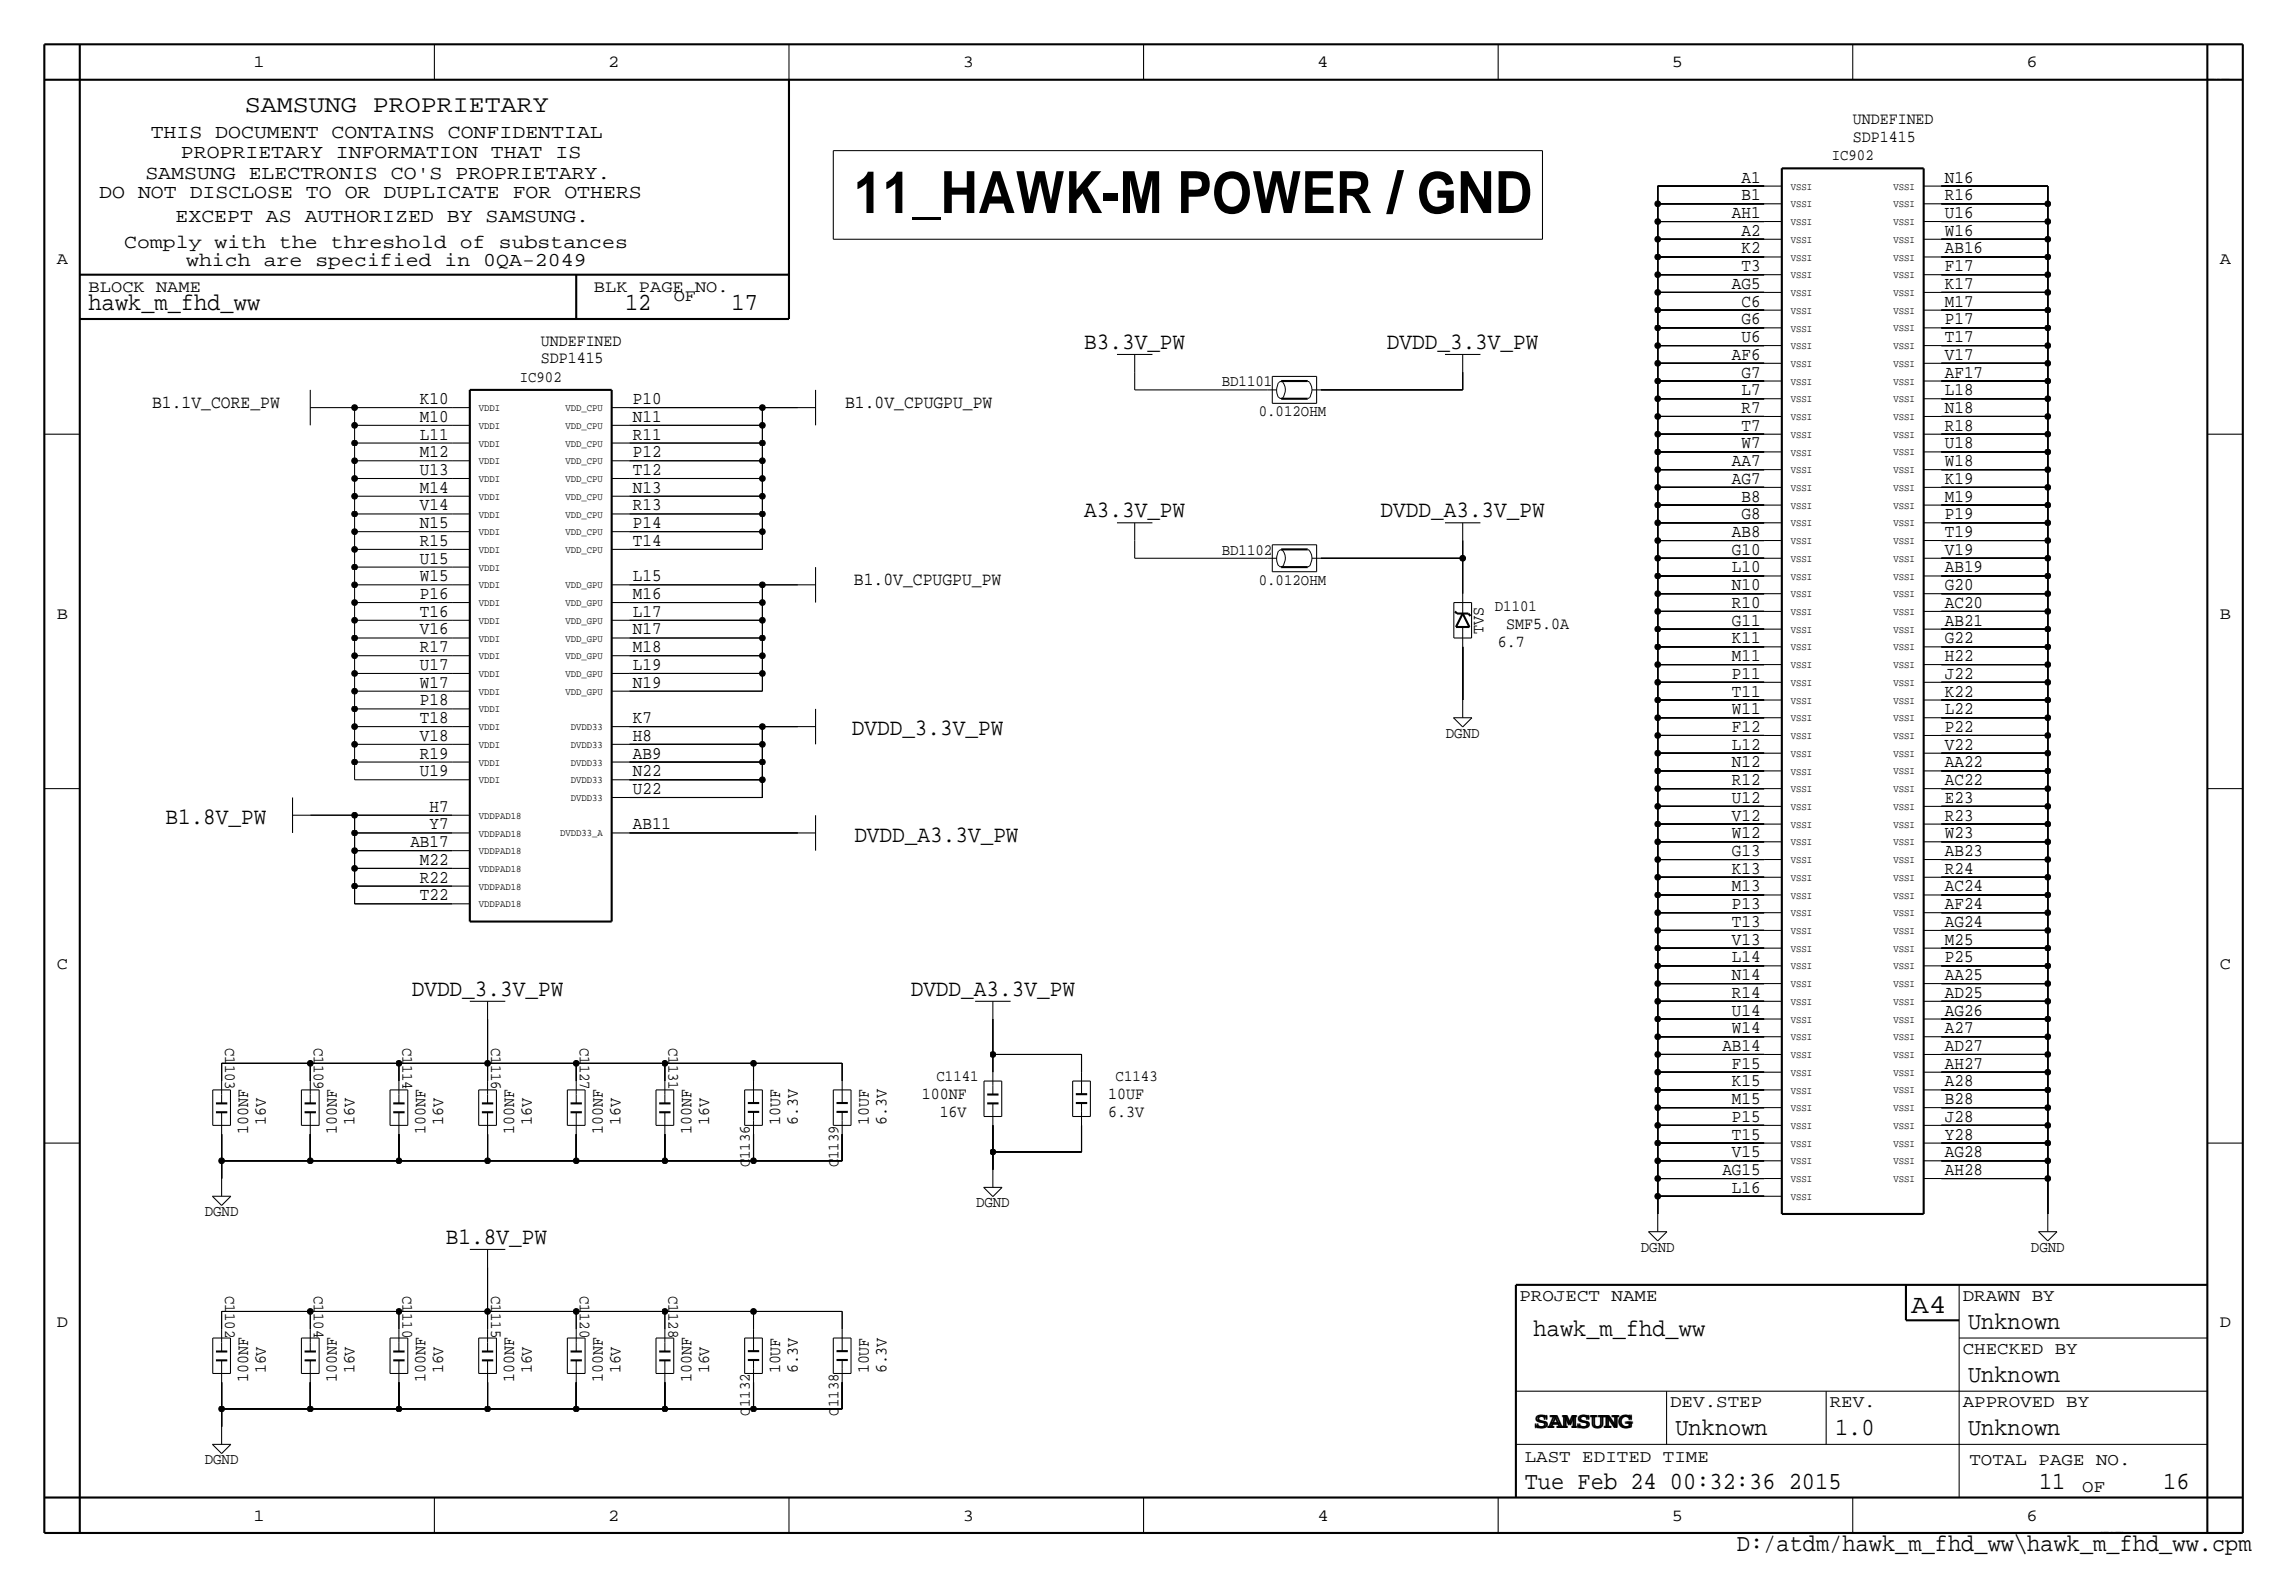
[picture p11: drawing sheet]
<svg xmlns="http://www.w3.org/2000/svg" width="329mm" height="229mm" viewBox="0 0 329 229" stroke-linecap="round" stroke-linejoin="round" font-family="sans-serif">
<defs><g id="words">
<text font-size="8.3" x="122.3" y="30.5">11_HAWK-M POWER / GND</text>
<text font-size="3.8" x="273.8" y="188.2">A4</text>
<g font-size="3.5">
<text x="35.1" y="16">SAMSUNG PROPRIETARY</text>
<text x="12.7" y="44.4">hawk_m_fhd_ww</text>
<text x="89.6" y="44.4">12</text>
<text x="104.8" y="44.5">17</text>
<text x="219.7" y="191.5">hawk_m_fhd_ww</text>
<text x="281.9" y="190.5">Unknown</text>
<text x="281.9" y="198.1">Unknown</text>
<text x="240" y="205.7">Unknown</text>
<text x="262.9" y="205.7">1.0</text>
<text x="281.9" y="205.7">Unknown</text>
<text x="218.4" y="213.4">Tue Feb 24 00:32:36 2015</text>
<text x="292.1" y="213.4">11</text>
<text x="309.9" y="213.4">16</text>
<text x="248.8" y="222.3">D:/atdm/hawk_m_fhd_ww\hawk_m_fhd_ww.cpm</text>
</g>
<g font-size="3.4">
<text x="155.3" y="50">B3.3V_PW</text>
<text x="198.7" y="50">DVDD_3.3V_PW</text>
<text x="155.3" y="74.1">A3.3V_PW</text>
<text x="197.8" y="74.1">DVDD_A3.3V_PW</text>
<text x="122" y="105.4">DVDD_3.3V_PW</text>
<text x="23.7" y="118.1">B1.8V_PW</text>
<text x="122.4" y="120.6">DVDD_A3.3V_PW</text>
<text x="59" y="142.7">DVDD_3.3V_PW</text>
<text x="130.5" y="142.7">DVDD_A3.3V_PW</text>
<text x="63.9" y="178.3">B1.8V_PW</text>
</g>
<text font-size="3" x="219.7" y="204.7">SAMSUNG</text>
<g font-size="2.8">
<text x="21.6" y="19.8">THIS DOCUMENT CONTAINS CONFIDENTIAL</text>
<text x="25.9" y="22.6">PROPRIETARY INFORMATION THAT IS</text>
<text x="14.2" y="28.4">DO NOT DISCLOSE TO OR DUPLICATE FOR OTHERS</text>
<text x="20.8" y="25.7">SAMSUNG ELECTRONIS CO'S PROPRIETARY.</text>
<text x="17.8" y="35.6">Comply with the threshold of substances</text>
<text x="25.1" y="31.7">EXCEPT AS AUTHORIZED BY SAMSUNG.</text>
<text x="26.7" y="38.1">which are specified in 0QA-2049</text>
</g>
<g font-size="2.6">
<text x="249.5" y="28.7">B1</text>
<text x="249.5" y="26.2">A1</text>
<text x="278.6" y="28.7">R16</text>
<text x="278.6" y="26.2">N16</text>
<text x="248.1" y="31.3">AH1</text>
<text x="249.5" y="33.8">A2</text>
<text x="278.6" y="33.8">W16</text>
<text x="278.6" y="31.2">U16</text>
<text x="248.1" y="41.4">AG5</text>
<text x="249.5" y="38.9">T3</text>
<text x="249.5" y="36.3">K2</text>
<text x="278.6" y="41.4">K17</text>
<text x="278.6" y="38.9">F17</text>
<text x="278.6" y="36.3">AB16</text>
<text x="249.5" y="46.5">G6</text>
<text x="249.5" y="44">C6</text>
<text x="278.6" y="46.5">P17</text>
<text x="278.6" y="43.9">M17</text>
<text x="248.1" y="51.6">AF6</text>
<text x="249.5" y="49">U6</text>
<text x="278.6" y="51.6">V17</text>
<text x="278.6" y="49">T17</text>
<text x="21.8" y="58.4">B1.1V_CORE_PW</text>
<text x="60.2" y="57.9">K10</text>
<text x="90.7" y="57.9">P10</text>
<text x="121.1" y="58.4">B1.0V_CPUGPU_PW</text>
<text x="249.5" y="59.2">R7</text>
<text x="249.5" y="56.7">L7</text>
<text x="249.5" y="54.1">G7</text>
<text x="278.6" y="59.2">N18</text>
<text x="278.6" y="56.6">L18</text>
<text x="278.6" y="54.1">AF17</text>
<text x="60.2" y="65.5">M12</text>
<text x="60.2" y="60.5">M10</text>
<text x="60.2" y="63">L11</text>
<text x="90.7" y="63">R11</text>
<text x="90.7" y="65.5">P12</text>
<text x="90.7" y="60.5">N11</text>
<text x="249.5" y="64.3">W7</text>
<text x="249.5" y="61.7">T7</text>
<text x="278.6" y="64.3">U18</text>
<text x="278.6" y="61.7">R18</text>
<text x="60.2" y="68.1">U13</text>
<text x="60.2" y="70.6">M14</text>
<text x="90.7" y="68.1">T12</text>
<text x="90.7" y="70.6">N13</text>
<text x="248.1" y="69.4">AG7</text>
<text x="248.1" y="66.8">AA7</text>
<text x="249.5" y="71.9">B8</text>
<text x="278.6" y="66.8">W18</text>
<text x="278.6" y="71.9">M19</text>
<text x="278.6" y="69.4">K19</text>
<text x="60.2" y="73.2">V14</text>
<text x="60.2" y="75.7">N15</text>
<text x="90.7" y="73.2">R13</text>
<text x="90.7" y="75.7">P14</text>
<text x="248.1" y="77">AB8</text>
<text x="249.5" y="74.4">G8</text>
<text x="278.6" y="77">T19</text>
<text x="278.6" y="74.4">P19</text>
<text x="60.2" y="83.3">W15</text>
<text x="60.2" y="80.8">U15</text>
<text x="60.2" y="78.2">R15</text>
<text x="90.7" y="78.2">T14</text>
<text x="90.7" y="83.3">L15</text>
<text x="122.3" y="83.8">B1.0V_CPUGPU_PW</text>
<text x="248.1" y="82.1">L10</text>
<text x="248.1" y="79.5">G10</text>
<text x="278.6" y="79.5">V19</text>
<text x="278.6" y="82.1">AB19</text>
<text x="60.2" y="88.4">T16</text>
<text x="60.2" y="85.9">P16</text>
<text x="90.7" y="85.8">M16</text>
<text x="90.7" y="88.4">L17</text>
<text x="248.1" y="87.1">R10</text>
<text x="248.1" y="84.6">N10</text>
<text x="248.1" y="89.7">G11</text>
<text x="278.6" y="84.6">G20</text>
<text x="278.6" y="87.1">AC20</text>
<text x="278.6" y="89.7">AB21</text>
<text x="60.2" y="90.9">V16</text>
<text x="60.2" y="93.5">R17</text>
<text x="90.7" y="90.9">N17</text>
<text x="90.7" y="93.5">M18</text>
<text x="248.1" y="94.8">M11</text>
<text x="248.1" y="92.2">K11</text>
<text x="278.6" y="94.8">H22</text>
<text x="278.6" y="92.2">G22</text>
<text x="60.2" y="98.6">W17</text>
<text x="60.2" y="96">U17</text>
<text x="60.2" y="101.1">P18</text>
<text x="90.7" y="98.6">N19</text>
<text x="90.7" y="96">L19</text>
<text x="248.1" y="99.8">T11</text>
<text x="248.1" y="97.3">P11</text>
<text x="278.6" y="99.8">K22</text>
<text x="278.6" y="97.3">J22</text>
<text x="60.2" y="106.2">V18</text>
<text x="60.2" y="103.6">T18</text>
<text x="90.7" y="103.6">K7</text>
<text x="90.7" y="106.2">H8</text>
<text x="248.1" y="102.4">W11</text>
<text x="248.1" y="107.4">L12</text>
<text x="248.1" y="104.9">F12</text>
<text x="278.6" y="107.4">V22</text>
<text x="278.6" y="104.9">P22</text>
<text x="278.6" y="102.4">L22</text>
<text x="60.2" y="111.3">U19</text>
<text x="60.2" y="108.7">R19</text>
<text x="90.7" y="113.8">U22</text>
<text x="90.7" y="111.3">N22</text>
<text x="90.7" y="108.7">AB9</text>
<text x="248.1" y="112.5">R12</text>
<text x="248.1" y="110">N12</text>
<text x="278.6" y="112.5">AC22</text>
<text x="278.6" y="110">AA22</text>
<text x="61.5" y="118.9">Y7</text>
<text x="61.5" y="116.3">H7</text>
<text x="90.7" y="118.9">AB11</text>
<text x="248.1" y="117.6">V12</text>
<text x="248.1" y="115.1">U12</text>
<text x="278.6" y="117.6">R23</text>
<text x="278.6" y="115.1">E23</text>
<text x="58.8" y="121.4">AB17</text>
<text x="60.2" y="124">M22</text>
<text x="248.1" y="120.1">W12</text>
<text x="248.1" y="125.2">K13</text>
<text x="248.1" y="122.7">G13</text>
<text x="278.6" y="120.1">W23</text>
<text x="278.6" y="125.2">R24</text>
<text x="278.6" y="122.7">AB23</text>
<text x="60.2" y="129">T22</text>
<text x="60.2" y="126.5">R22</text>
<text x="248.1" y="130.3">P13</text>
<text x="248.1" y="127.8">M13</text>
<text x="278.6" y="130.3">AF24</text>
<text x="278.6" y="127.8">AC24</text>
<text x="248.1" y="135.4">V13</text>
<text x="248.1" y="132.8">T13</text>
<text x="248.1" y="137.9">L14</text>
<text x="278.6" y="137.9">P25</text>
<text x="278.6" y="135.4">M25</text>
<text x="278.6" y="132.9">AG24</text>
<text x="248.1" y="143">R14</text>
<text x="248.1" y="140.5">N14</text>
<text x="278.6" y="143">AD25</text>
<text x="278.6" y="140.5">AA25</text>
<text x="248.1" y="148.1">W14</text>
<text x="248.1" y="145.5">U14</text>
<text x="278.6" y="145.6">AG26</text>
<text x="278.6" y="148.1">A27</text>
<text x="246.8" y="150.6">AB14</text>
<text x="248.1" y="155.7">K15</text>
<text x="248.1" y="153.2">F15</text>
<text x="278.6" y="153.2">AH27</text>
<text x="278.6" y="150.6">AD27</text>
<text x="278.6" y="155.7">A28</text>
<text x="248.1" y="160.8">P15</text>
<text x="248.1" y="158.3">M15</text>
<text x="278.6" y="160.8">J28</text>
<text x="278.6" y="158.3">B28</text>
<text x="248.1" y="165.9">V15</text>
<text x="248.1" y="163.3">T15</text>
<text x="278.6" y="163.3">Y28</text>
<text x="278.6" y="165.9">AG28</text>
<text x="246.8" y="168.4">AG15</text>
<text x="248.1" y="170.9">L16</text>
<text x="278.6" y="168.4">AH28</text>
</g>
<g font-size="2.5">
<text x="217.7" y="186.4">PROJECT NAME</text>
<text x="281.2" y="186.4">DRAWN BY</text>
<text x="281.2" y="194.1">CHECKED BY</text>
<text x="239.3" y="201.7">DEV.STEP</text>
<text x="262.1" y="201.7">REV.</text>
<text x="281.2" y="201.7">APPROVED BY</text>
<text x="218.4" y="209.5">LAST EDITED TIME</text>
<text x="282.1" y="209.9">TOTAL PAGE NO.</text>
<text x="298.3" y="213.9">OF</text>
</g>
<g font-size="2.4">
<text x="36.3" y="9.7">1</text>
<text x="87.1" y="9.7">2</text>
<text x="137.9" y="9.7">3</text>
<text x="188.7" y="9.7">4</text>
<text x="239.5" y="9.7">5</text>
<text x="290.3" y="9.7">6</text>
<text x="265.4" y="17.8">UNDEFINED</text>
<text x="265.4" y="20.3">SDP1415</text>
<text x="8.1" y="37.8">A</text>
<text x="12.7" y="41.9">BLOCK NAME</text>
<text x="85.1" y="41.9">BLK PAGE NO.</text>
<text x="318" y="37.8">A</text>
<text x="96.5" y="43.2">OF</text>
<text x="77.5" y="52.1">SDP1415</text>
<text x="77.5" y="49.5">UNDEFINED</text>
<text x="8.1" y="88.6">B</text>
<text x="318" y="88.6">B</text>
<text x="212.5" y="90.8" transform="rotate(-90 212.5 90.8)">TVS</text>
<text x="214.6" y="92.7">6.7</text>
<text x="215.8" y="90.2">SMF5.0A</text>
<text x="8.1" y="138.9">C</text>
<text x="318" y="138.9">C</text>
<text x="38.1" y="161.3" transform="rotate(-90 38.1 161.3)">16V</text>
<text x="50.8" y="161.3" transform="rotate(-90 50.8 161.3)">16V</text>
<text x="63.5" y="161.3" transform="rotate(-90 63.5 161.3)">16V</text>
<text x="76.2" y="161.3" transform="rotate(-90 76.2 161.3)">16V</text>
<text x="88.9" y="161.3" transform="rotate(-90 88.9 161.3)">16V</text>
<text x="101.6" y="161.3" transform="rotate(-90 101.6 161.3)">16V</text>
<text x="111.8" y="161.3" transform="rotate(-90 111.8 161.3)">10UF</text>
<text x="114.3" y="161.3" transform="rotate(-90 114.3 161.3)">6.3V</text>
<text x="124.5" y="161.3" transform="rotate(-90 124.5 161.3)">10UF</text>
<text x="127" y="161.3" transform="rotate(-90 127 161.3)">6.3V</text>
<text x="132.1" y="157.5">100NF</text>
<text x="134.6" y="160">16V</text>
<text x="158.7" y="160">6.3V</text>
<text x="158.8" y="157.5">10UF</text>
<text x="35.6" y="162.6" transform="rotate(-90 35.6 162.6)">100NF</text>
<text x="48.3" y="162.6" transform="rotate(-90 48.3 162.6)">100NF</text>
<text x="61" y="162.6" transform="rotate(-90 61 162.6)">100NF</text>
<text x="73.7" y="162.6" transform="rotate(-90 73.7 162.6)">100NF</text>
<text x="86.4" y="162.6" transform="rotate(-90 86.4 162.6)">100NF</text>
<text x="99.1" y="162.6" transform="rotate(-90 99.1 162.6)">100NF</text>
<text x="8.1" y="190.2">D</text>
<text x="318" y="190.2">D</text>
<text x="38.1" y="196.8" transform="rotate(-90 38.1 196.8)">16V</text>
<text x="50.8" y="196.8" transform="rotate(-90 50.8 196.8)">16V</text>
<text x="63.5" y="196.8" transform="rotate(-90 63.5 196.8)">16V</text>
<text x="76.2" y="196.8" transform="rotate(-90 76.2 196.8)">16V</text>
<text x="88.9" y="196.8" transform="rotate(-90 88.9 196.8)">16V</text>
<text x="101.6" y="196.8" transform="rotate(-90 101.6 196.8)">16V</text>
<text x="111.8" y="196.8" transform="rotate(-90 111.8 196.8)">10UF</text>
<text x="114.3" y="196.8" transform="rotate(-90 114.3 196.8)">6.3V</text>
<text x="124.5" y="196.8" transform="rotate(-90 124.5 196.8)">10UF</text>
<text x="127" y="196.8" transform="rotate(-90 127 196.8)">6.3V</text>
<text x="35.6" y="198.1" transform="rotate(-90 35.6 198.1)">100NF</text>
<text x="48.3" y="198.1" transform="rotate(-90 48.3 198.1)">100NF</text>
<text x="61" y="198.1" transform="rotate(-90 61 198.1)">100NF</text>
<text x="73.7" y="198.1" transform="rotate(-90 73.7 198.1)">100NF</text>
<text x="86.4" y="198.1" transform="rotate(-90 86.4 198.1)">100NF</text>
<text x="99.1" y="198.1" transform="rotate(-90 99.1 198.1)">100NF</text>
<text x="36.3" y="217.9">1</text>
<text x="87.1" y="217.9">2</text>
<text x="137.9" y="217.9">3</text>
<text x="188.7" y="217.9">4</text>
<text x="239.5" y="217.9">5</text>
<text x="290.3" y="217.9">6</text>
</g>
<g font-size="2.3">
<text x="262.4" y="23">IC902</text>
<text x="74.5" y="54.7">IC902</text>
<text x="175" y="55.4">BD1101</text>
<text x="180.3" y="59.7">0.012OHM</text>
<text x="175" y="79.5">BD1102</text>
<text x="180.3" y="83.8">0.012OHM</text>
<text x="214.2" y="87.6">D1101</text>
<text x="207.1" y="105.7">DGND</text>
<text x="32.3" y="150.2" transform="rotate(90 32.3 150.2)">C1103</text>
<text x="45" y="150.2" transform="rotate(90 45 150.2)">C1109</text>
<text x="57.7" y="150.2" transform="rotate(90 57.7 150.2)">C1114</text>
<text x="70.4" y="150.2" transform="rotate(90 70.4 150.2)">C1116</text>
<text x="83.1" y="150.2" transform="rotate(90 83.1 150.2)">C1127</text>
<text x="95.8" y="150.2" transform="rotate(90 95.8 150.2)">C1131</text>
<text x="134.2" y="154.9">C1141</text>
<text x="159.8" y="154.9">C1143</text>
<text x="107.4" y="167.3" transform="rotate(-90 107.4 167.3)">C1136</text>
<text x="120.1" y="167.3" transform="rotate(-90 120.1 167.3)">C1139</text>
<text x="139.8" y="173">DGND</text>
<text x="29.3" y="174.3">DGND</text>
<text x="235.1" y="179.4">DGND</text>
<text x="291" y="179.4">DGND</text>
<text x="32.3" y="185.7" transform="rotate(90 32.3 185.7)">C1102</text>
<text x="45" y="185.7" transform="rotate(90 45 185.7)">C1104</text>
<text x="57.7" y="185.7" transform="rotate(90 57.7 185.7)">C1110</text>
<text x="70.4" y="185.7" transform="rotate(90 70.4 185.7)">C1115</text>
<text x="83.1" y="185.7" transform="rotate(90 83.1 185.7)">C1120</text>
<text x="95.8" y="185.7" transform="rotate(90 95.8 185.7)">C1128</text>
<text x="107.4" y="202.9" transform="rotate(-90 107.4 202.9)">C1132</text>
<text x="120.1" y="202.9" transform="rotate(-90 120.1 202.9)">C1138</text>
<text x="29.3" y="209.9">DGND</text>
</g>
<g font-size="1.4">
<text x="256.5" y="29.7">VSSI</text>
<text x="256.5" y="27.2">VSSI</text>
<text x="271.3" y="29.7">VSSI</text>
<text x="271.3" y="27.2">VSSI</text>
<text x="256.5" y="34.8">VSSI</text>
<text x="256.5" y="32.3">VSSI</text>
<text x="271.3" y="34.8">VSSI</text>
<text x="271.3" y="32.3">VSSI</text>
<text x="256.5" y="39.9">VSSI</text>
<text x="256.5" y="37.4">VSSI</text>
<text x="271.3" y="39.9">VSSI</text>
<text x="271.3" y="37.3">VSSI</text>
<text x="256.5" y="47.5">VSSI</text>
<text x="256.5" y="45">VSSI</text>
<text x="256.5" y="42.4">VSSI</text>
<text x="271.3" y="47.5">VSSI</text>
<text x="271.3" y="45">VSSI</text>
<text x="271.3" y="42.4">VSSI</text>
<text x="256.5" y="52.6">VSSI</text>
<text x="256.5" y="50.1">VSSI</text>
<text x="271.3" y="52.6">VSSI</text>
<text x="271.3" y="50">VSSI</text>
<text x="68.6" y="58.9">VDDI</text>
<text x="81" y="58.9">VDD_CPU</text>
<text x="256.5" y="57.7">VSSI</text>
<text x="256.5" y="55.1">VSSI</text>
<text x="271.3" y="57.7">VSSI</text>
<text x="271.3" y="55.1">VSSI</text>
<text x="68.6" y="64">VDDI</text>
<text x="68.6" y="61.5">VDDI</text>
<text x="81" y="64">VDD_CPU</text>
<text x="81" y="61.5">VDD_CPU</text>
<text x="256.5" y="65.3">VSSI</text>
<text x="256.5" y="62.8">VSSI</text>
<text x="256.5" y="60.2">VSSI</text>
<text x="271.3" y="65.3">VSSI</text>
<text x="271.3" y="62.7">VSSI</text>
<text x="271.3" y="60.2">VSSI</text>
<text x="68.6" y="71.6">VDDI</text>
<text x="68.6" y="69.1">VDDI</text>
<text x="68.6" y="66.6">VDDI</text>
<text x="81" y="71.6">VDD_CPU</text>
<text x="81" y="69.1">VDD_CPU</text>
<text x="81" y="66.6">VDD_CPU</text>
<text x="256.5" y="70.4">VSSI</text>
<text x="256.5" y="67.8">VSSI</text>
<text x="271.3" y="70.4">VSSI</text>
<text x="271.3" y="67.8">VSSI</text>
<text x="68.6" y="76.7">VDDI</text>
<text x="68.6" y="74.2">VDDI</text>
<text x="81" y="76.7">VDD_CPU</text>
<text x="81" y="74.2">VDD_CPU</text>
<text x="256.5" y="78">VSSI</text>
<text x="256.5" y="75.5">VSSI</text>
<text x="256.5" y="72.9">VSSI</text>
<text x="271.3" y="78">VSSI</text>
<text x="271.3" y="75.4">VSSI</text>
<text x="271.3" y="72.9">VSSI</text>
<text x="68.6" y="81.8">VDDI</text>
<text x="68.6" y="79.3">VDDI</text>
<text x="81" y="79.2">VDD_CPU</text>
<text x="256.5" y="83.1">VSSI</text>
<text x="256.5" y="80.5">VSSI</text>
<text x="271.3" y="83.1">VSSI</text>
<text x="271.3" y="80.5">VSSI</text>
<text x="68.6" y="89.4">VDDI</text>
<text x="68.6" y="86.9">VDDI</text>
<text x="68.6" y="84.3">VDDI</text>
<text x="81" y="89.4">VDD_GPU</text>
<text x="81" y="86.9">VDD_GPU</text>
<text x="81" y="84.3">VDD_GPU</text>
<text x="256.5" y="88.2">VSSI</text>
<text x="256.5" y="85.6">VSSI</text>
<text x="271.3" y="88.1">VSSI</text>
<text x="271.3" y="85.6">VSSI</text>
<text x="68.6" y="94.5">VDDI</text>
<text x="68.6" y="92">VDDI</text>
<text x="81" y="94.5">VDD_GPU</text>
<text x="81" y="91.9">VDD_GPU</text>
<text x="256.5" y="95.8">VSSI</text>
<text x="256.5" y="93.2">VSSI</text>
<text x="256.5" y="90.7">VSSI</text>
<text x="271.3" y="95.8">VSSI</text>
<text x="271.3" y="93.2">VSSI</text>
<text x="271.3" y="90.7">VSSI</text>
<text x="68.6" y="99.6">VDDI</text>
<text x="68.6" y="97">VDDI</text>
<text x="81" y="99.6">VDD_GPU</text>
<text x="81" y="97">VDD_GPU</text>
<text x="256.5" y="100.8">VSSI</text>
<text x="256.5" y="98.3">VSSI</text>
<text x="271.3" y="100.8">VSSI</text>
<text x="271.3" y="98.3">VSSI</text>
<text x="68.6" y="107.2">VDDI</text>
<text x="68.6" y="104.7">VDDI</text>
<text x="68.6" y="102.1">VDDI</text>
<text x="81.8" y="107.2">DVDD33</text>
<text x="81.8" y="104.6">DVDD33</text>
<text x="256.5" y="105.9">VSSI</text>
<text x="256.5" y="103.4">VSSI</text>
<text x="271.3" y="105.9">VSSI</text>
<text x="271.3" y="103.4">VSSI</text>
<text x="68.6" y="112.3">VDDI</text>
<text x="68.6" y="109.7">VDDI</text>
<text x="81.8" y="112.3">DVDD33</text>
<text x="81.8" y="109.7">DVDD33</text>
<text x="256.5" y="113.5">VSSI</text>
<text x="256.5" y="111">VSSI</text>
<text x="256.5" y="108.5">VSSI</text>
<text x="271.3" y="113.5">VSSI</text>
<text x="271.3" y="111">VSSI</text>
<text x="271.3" y="108.5">VSSI</text>
<text x="68.6" y="119.9">VDDPAD18</text>
<text x="68.6" y="117.4">VDDPAD18</text>
<text x="80.2" y="119.9">DVDD33_A</text>
<text x="81.8" y="114.8">DVDD33</text>
<text x="256.5" y="118.6">VSSI</text>
<text x="256.5" y="116.1">VSSI</text>
<text x="271.3" y="118.6">VSSI</text>
<text x="271.3" y="116.1">VSSI</text>
<text x="68.6" y="125">VDDPAD18</text>
<text x="68.6" y="122.4">VDDPAD18</text>
<text x="256.5" y="123.7">VSSI</text>
<text x="256.5" y="121.2">VSSI</text>
<text x="271.3" y="123.7">VSSI</text>
<text x="271.3" y="121.2">VSSI</text>
<text x="68.6" y="130.1">VDDPAD18</text>
<text x="68.6" y="127.5">VDDPAD18</text>
<text x="256.5" y="131.3">VSSI</text>
<text x="256.5" y="128.8">VSSI</text>
<text x="256.5" y="126.2">VSSI</text>
<text x="271.3" y="131.3">VSSI</text>
<text x="271.3" y="128.8">VSSI</text>
<text x="271.3" y="126.2">VSSI</text>
<text x="256.5" y="136.4">VSSI</text>
<text x="256.5" y="133.9">VSSI</text>
<text x="271.3" y="136.4">VSSI</text>
<text x="271.3" y="133.9">VSSI</text>
<text x="256.5" y="141.5">VSSI</text>
<text x="256.5" y="138.9">VSSI</text>
<text x="271.3" y="141.5">VSSI</text>
<text x="271.3" y="138.9">VSSI</text>
<text x="256.5" y="149.1">VSSI</text>
<text x="256.5" y="146.6">VSSI</text>
<text x="256.5" y="144">VSSI</text>
<text x="271.3" y="149.1">VSSI</text>
<text x="271.3" y="146.6">VSSI</text>
<text x="271.3" y="144">VSSI</text>
<text x="256.5" y="154.2">VSSI</text>
<text x="256.5" y="151.6">VSSI</text>
<text x="271.3" y="154.2">VSSI</text>
<text x="271.3" y="151.6">VSSI</text>
<text x="256.5" y="161.8">VSSI</text>
<text x="256.5" y="159.3">VSSI</text>
<text x="256.5" y="156.7">VSSI</text>
<text x="271.3" y="161.8">VSSI</text>
<text x="271.3" y="159.3">VSSI</text>
<text x="271.3" y="156.7">VSSI</text>
<text x="256.5" y="166.9">VSSI</text>
<text x="256.5" y="164.3">VSSI</text>
<text x="271.3" y="166.9">VSSI</text>
<text x="271.3" y="164.3">VSSI</text>
<text x="256.5" y="172">VSSI</text>
<text x="256.5" y="169.4">VSSI</text>
<text x="271.3" y="169.4">VSSI</text>
</g>
<g font-size=".3">
<text x="316.2" y="11.4">EDITED BY MINGOO</text>
<text x="301" y="219.7">EDITED BY MINGOO</text>
</g>
</g></defs>
<!-- layer: Nets -->
<g fill="none" stroke="#000" stroke-width=".15">
<path d="M119.4 21.6v12.7zM119.4 34.3h101.6zM119.4 21.6h101.6zM221 21.6v12.7zM237.5 39.4v2.5zM237.5 36.8v2.6zM237.5 34.3v2.5zM237.5 31.7v2.6zM237.5 29.2v2.5zM237.5 26.7v2.5zM237.5 39.4h15.2zM237.5 36.8h15.2z"/>
<path d="M237.5 34.3h15.2zM237.5 31.7h15.2zM237.5 29.2h15.2zM237.5 26.7h15.2zM278.1 39.4h15.3zM278.1 36.8h15.3zM278.1 34.3h15.3zM278.1 31.7h15.3zM278.1 29.2h15.3zM278.1 26.7h15.3zM293.4 39.4v2.5zM293.4 36.8v2.6z"/>
<path d="M293.4 34.3v2.5zM293.4 31.7v2.6zM293.4 29.2v2.5zM293.4 26.7v2.5zM47 58.4h3.8zM50.8 58.4v2.6zM50.8 58.4h14zM90.2 58.4h19zM109.2 58.4h5.1zM109.2 58.4v2.6zM162.6 53.3v2.6zM162.6 55.9h19z"/>
<path d="M189.2 55.9h20.4zM209.5 53.3v2.6zM237.5 59.7v2.5zM237.5 57.1v2.6zM237.5 54.6v2.6zM237.5 52.1v2.5zM237.5 49.5v2.6zM237.5 47v2.5zM237.5 44.4v2.6zM237.5 41.9v2.5zM237.5 59.7h15.2zM237.5 57.1h15.2z"/>
<path d="M237.5 54.6h15.2zM237.5 52.1h15.2zM237.5 49.5h15.2zM237.5 47h15.2zM237.5 44.4h15.2zM237.5 41.9h15.2zM278.1 59.7h15.3zM278.1 57.1h15.3zM278.1 54.6h15.3zM278.1 52.1h15.3zM278.1 49.5h15.3zM278.1 47h15.3z"/>
<path d="M278.1 44.4h15.3zM278.1 41.9h15.3zM293.4 59.7v2.5zM293.4 57.1v2.6zM293.4 54.6v2.6zM293.4 52.1v2.5zM293.4 49.5v2.6zM293.4 47v2.5zM293.4 44.4v2.6zM293.4 41.9v2.5zM50.8 78.7v2.6zM50.8 76.2v2.5z"/>
<path d="M50.8 73.7v2.5zM50.8 71.1v2.6zM50.8 68.6v2.5zM50.8 66v2.6zM50.8 63.5v2.5zM50.8 61v2.5zM50.8 78.7h14zM50.8 76.2h14zM50.8 73.7h14zM50.8 71.1h14zM50.8 68.6h14zM50.8 66h14z"/>
<path d="M50.8 63.5h14zM50.8 61h14zM90.2 78.7h19zM90.2 76.2h19zM90.2 73.7h19zM90.2 71.1h19zM90.2 68.6h19zM90.2 66h19zM90.2 63.5h19zM90.2 61h19zM109.2 76.2v2.5zM109.2 73.7v2.5z"/>
<path d="M109.2 71.1v2.6zM109.2 68.6v2.5zM109.2 66v2.6zM109.2 63.5v2.5zM109.2 61v2.5zM162.6 77.5v2.5zM209.5 77.5v2.5zM237.5 77.5v2.5zM237.5 74.9v2.6zM237.5 72.4v2.5zM237.5 69.8v2.6zM237.5 67.3v2.6z"/>
<path d="M237.5 64.8v2.5zM237.5 62.2v2.6zM237.5 77.5h15.2zM237.5 74.9h15.2zM237.5 72.4h15.2zM237.5 69.8h15.2zM237.5 67.3h15.2zM237.5 64.8h15.2zM237.5 62.2h15.2zM278.1 77.5h15.3zM278.1 74.9h15.3zM278.1 72.4h15.3z"/>
<path d="M278.1 69.8h15.3zM278.1 67.3h15.3zM278.1 64.8h15.3zM278.1 62.2h15.3zM293.4 77.5v2.5zM293.4 74.9v2.6zM293.4 72.4v2.5zM293.4 69.8v2.6zM293.4 67.3v2.6zM293.4 64.8v2.5zM293.4 62.2v2.6zM50.8 99.1v2.5z"/>
<path d="M50.8 96.5v2.6zM50.8 94v2.5zM50.8 91.4v2.6zM50.8 88.9v2.5zM50.8 86.4v2.5zM50.8 83.8v2.6zM50.8 81.3v2.5zM50.8 99.1h14zM50.8 96.5h14zM50.8 94h14zM50.8 91.4h14zM50.8 88.9h14z"/>
<path d="M50.8 86.4h14zM50.8 83.8h14zM50.8 81.3h14zM90.2 99.1h19zM90.2 96.5h19zM90.2 94h19zM90.2 91.4h19zM90.2 88.9h19zM90.2 83.8h19zM90.2 86.4h19zM109.2 96.5v2.6zM109.2 94v2.5z"/>
<path d="M109.2 91.4v2.6zM109.2 88.9v2.5zM109.2 83.8h5.1zM109.2 86.4v2.5zM109.2 83.8v2.6zM162.6 80h19zM189.2 80h20.4zM209.5 80v5.1zM209.5 92.7v7.6zM237.5 97.8v2.5zM237.5 95.2v2.6zM237.5 92.7v2.6z"/>
<path d="M237.5 90.2v2.5zM237.5 87.6v2.6zM237.5 85.1v2.5zM237.5 82.5v2.6zM237.5 80v2.6zM237.5 97.8h15.2zM237.5 95.2h15.2zM237.5 92.7h15.2zM237.5 90.2h15.2zM237.5 87.6h15.2zM237.5 85.1h15.2zM237.5 82.5h15.2z"/>
<path d="M237.5 80h15.2zM278.1 97.8h15.3zM278.1 95.2h15.3zM278.1 92.7h15.3zM278.1 90.2h15.3zM278.1 87.6h15.3zM278.1 85.1h15.3zM278.1 82.5h15.3zM278.1 80h15.3zM293.4 97.8v2.5zM293.4 95.2v2.6zM293.4 92.7v2.6z"/>
<path d="M293.4 90.2v2.5zM293.4 87.6v2.6zM293.4 85.1v2.5zM293.4 82.5v2.6zM293.4 80v2.6zM44.4 116.8h6.4zM50.8 109.2v2.6zM50.8 106.7v2.5zM50.8 104.1v2.6zM50.8 101.6v2.5zM50.8 119.4v2.5zM50.8 116.8v2.6z"/>
<path d="M50.8 116.8h14zM50.8 111.8h14zM50.8 109.2h14zM50.8 106.7h14zM50.8 104.1h14zM50.8 101.6h14zM50.8 119.4h14zM90.2 114.3h19zM90.2 111.8h19zM90.2 109.2h19zM90.2 104.1h19zM90.2 106.7h19z"/>
<path d="M90.2 119.4h24.1zM109.2 111.8v2.5zM109.2 109.2v2.6zM109.2 104.1h5.1zM109.2 106.7v2.5zM109.2 104.1v2.6zM237.5 118.1v2.6zM237.5 115.6v2.5zM237.5 113v2.6zM237.5 110.5v2.5zM237.5 107.9v2.6zM237.5 105.4v2.6z"/>
<path d="M237.5 102.9v2.5zM237.5 100.3v2.6zM237.5 118.1h15.2zM237.5 115.6h15.2zM237.5 113h15.2zM237.5 110.5h15.2zM237.5 107.9h15.2zM237.5 105.4h15.2zM237.5 102.9h15.2zM237.5 100.3h15.2zM278.1 118.1h15.3zM278.1 115.6h15.3z"/>
<path d="M278.1 113h15.3zM278.1 110.5h15.3zM278.1 107.9h15.3zM278.1 105.4h15.3zM278.1 102.9h15.3zM278.1 100.3h15.3zM293.4 118.1v2.6zM293.4 115.6v2.5zM293.4 113v2.6zM293.4 110.5v2.5zM293.4 107.9v2.6zM293.4 105.4v2.6z"/>
<path d="M293.4 102.9v2.5zM293.4 100.3v2.6zM50.8 127v2.5zM50.8 124.5v2.5zM50.8 121.9v2.6zM50.8 129.5h14zM50.8 127h14zM50.8 124.5h14zM50.8 121.9h14zM237.5 138.4v2.6zM237.5 135.9v2.5zM237.5 133.3v2.6z"/>
<path d="M237.5 130.8v2.6zM237.5 128.3v2.5zM237.5 125.7v2.6zM237.5 123.2v2.5zM237.5 120.6v2.6zM237.5 138.4h15.2zM237.5 135.9h15.2zM237.5 133.3h15.2zM237.5 130.8h15.2zM237.5 128.3h15.2zM237.5 125.7h15.2zM237.5 123.2h15.2z"/>
<path d="M237.5 120.6h15.2zM278.1 138.4h15.3zM278.1 135.9h15.3zM278.1 133.3h15.3zM278.1 130.8h15.3zM278.1 128.3h15.3zM278.1 125.7h15.3zM278.1 123.2h15.3zM278.1 120.6h15.3zM293.4 138.4v2.6zM293.4 135.9v2.5zM293.4 133.3v2.6z"/>
<path d="M293.4 130.8v2.6zM293.4 128.3v2.5zM293.4 125.7v2.6zM293.4 123.2v2.5zM293.4 120.6v2.6zM31.7 152.4v2.5zM31.7 152.4h12.7zM44.4 152.4v2.5zM44.4 152.4h12.7zM57.1 152.4v2.5zM57.1 152.4h12.7zM69.8 152.4v2.5z"/>
<path d="M69.8 146v6.4zM69.8 152.4h12.7zM82.5 152.4h12.7zM82.5 152.4v2.5zM95.2 152.4v2.5zM95.2 152.4h12.7zM107.9 152.4h12.7zM107.9 152.4v2.5zM120.6 152.4v2.5zM142.2 151.1v2.6zM142.2 146v5.1zM142.2 151.1h12.7z"/>
<path d="M154.9 151.1v2.6zM237.5 158.7v2.6zM237.5 156.2v2.6zM237.5 153.7v2.5zM237.5 151.1v2.6zM237.5 148.6v2.5zM237.5 146v2.6zM237.5 143.5v2.6zM237.5 141v2.5zM237.5 158.7h15.2zM237.5 156.2h15.2zM237.5 153.7h15.2z"/>
<path d="M237.5 151.1h15.2zM237.5 148.6h15.2zM237.5 146h15.2zM237.5 143.5h15.2zM237.5 141h15.2zM278.1 158.7h15.3zM278.1 156.2h15.3zM278.1 153.7h15.3zM278.1 151.1h15.3zM278.1 148.6h15.3zM278.1 146h15.3zM278.1 143.5h15.3z"/>
<path d="M278.1 141h15.3zM293.4 158.7v2.6zM293.4 156.2v2.6zM293.4 153.7v2.5zM293.4 151.1v2.6zM293.4 148.6v2.5zM293.4 146v2.6zM293.4 143.5v2.6zM293.4 141v2.5zM31.7 166.4v2.5zM31.7 162.6v3.8zM31.7 166.4h12.7z"/>
<path d="M44.4 162.6v3.8zM44.4 166.4h12.7zM57.1 162.6v3.8zM57.1 166.4h12.7zM69.8 162.6v3.8zM69.8 166.4h12.7zM82.5 166.4h12.7zM82.5 162.6v3.8zM95.2 162.6v3.8zM95.2 166.4h12.7zM107.9 162.6v3.8zM107.9 166.4h12.7z"/>
<path d="M120.6 162.6v3.8zM142.2 165.1v2.5zM142.2 161.3v3.8zM142.2 165.1h12.7zM154.9 161.3v3.8zM237.5 171.4v2.6zM237.5 168.9v2.6zM237.5 166.4v2.5zM237.5 163.8v2.6zM237.5 161.3v2.5zM237.5 171.4h15.2zM237.5 168.9h15.2z"/>
<path d="M237.5 166.4h15.2zM237.5 163.8h15.2zM237.5 161.3h15.2zM278.1 168.9h15.3zM278.1 166.4h15.3zM278.1 163.8h15.3zM278.1 161.3h15.3zM293.4 168.9v5.1zM293.4 166.4v2.5zM293.4 163.8v2.6zM293.4 161.3v2.5zM31.7 198.1v3.8z"/>
<path d="M31.7 188v2.5zM31.7 188h12.7zM44.4 198.1v3.8zM44.4 188v2.5zM44.4 188h12.7zM57.1 198.1v3.8zM57.1 188v2.5zM57.1 188h12.7zM69.8 198.1v3.8zM69.8 188v2.5zM69.8 181.6v6.4zM69.8 188h12.7z"/>
<path d="M82.5 188h12.7zM82.5 198.1v3.8zM82.5 188v2.5zM95.2 198.1v3.8zM95.2 188v2.5zM95.2 188h12.7zM107.9 198.1v3.8zM107.9 188h12.7zM107.9 188v2.5zM120.6 198.1v3.8zM120.6 188v2.5zM31.7 201.9v2.6z"/>
<path d="M31.7 201.9h12.7zM44.4 201.9h12.7zM57.1 201.9h12.7zM69.8 201.9h12.7zM82.5 201.9h12.7zM95.2 201.9h12.7zM107.9 201.9h12.7z"/>
</g>
<g fill="#000" stroke="#000" stroke-width=".14">
<circle cx="237.5" cy="29.2" r=".41"/>
<circle cx="237.5" cy="34.3" r=".41"/>
<circle cx="237.5" cy="31.8" r=".41"/>
<circle cx="237.5" cy="39.4" r=".41"/>
<circle cx="237.5" cy="36.8" r=".41"/>
<circle cx="293.4" cy="39.4" r=".41"/>
<circle cx="293.4" cy="36.8" r=".41"/>
<circle cx="293.4" cy="34.3" r=".41"/>
<circle cx="293.4" cy="31.8" r=".41"/>
<circle cx="293.4" cy="29.2" r=".41"/>
<circle cx="50.8" cy="58.4" r=".41"/>
<circle cx="109.2" cy="58.4" r=".41"/>
<circle cx="237.5" cy="49.5" r=".41"/>
<circle cx="237.5" cy="59.7" r=".41"/>
<circle cx="237.5" cy="52.1" r=".41"/>
<circle cx="237.5" cy="47" r=".41"/>
<circle cx="237.5" cy="41.9" r=".41"/>
<circle cx="237.5" cy="54.6" r=".41"/>
<circle cx="237.5" cy="57.2" r=".41"/>
<circle cx="237.5" cy="44.5" r=".41"/>
<circle cx="293.4" cy="41.9" r=".41"/>
<circle cx="293.4" cy="57.2" r=".41"/>
<circle cx="293.4" cy="49.5" r=".41"/>
<circle cx="293.4" cy="54.6" r=".41"/>
<circle cx="293.4" cy="59.7" r=".41"/>
<circle cx="293.4" cy="52.1" r=".41"/>
<circle cx="293.4" cy="44.5" r=".41"/>
<circle cx="293.4" cy="47" r=".41"/>
<circle cx="50.8" cy="73.7" r=".41"/>
<circle cx="50.8" cy="68.6" r=".41"/>
<circle cx="50.8" cy="71.1" r=".41"/>
<circle cx="50.8" cy="66" r=".41"/>
<circle cx="50.8" cy="76.2" r=".41"/>
<circle cx="50.8" cy="61" r=".41"/>
<circle cx="50.8" cy="63.5" r=".41"/>
<circle cx="50.8" cy="78.7" r=".41"/>
<circle cx="109.2" cy="73.7" r=".41"/>
<circle cx="109.2" cy="66" r=".41"/>
<circle cx="109.2" cy="61" r=".41"/>
<circle cx="109.2" cy="63.5" r=".41"/>
<circle cx="109.2" cy="76.2" r=".41"/>
<circle cx="109.2" cy="71.1" r=".41"/>
<circle cx="109.2" cy="68.6" r=".41"/>
<circle cx="237.5" cy="77.5" r=".41"/>
<circle cx="237.5" cy="72.4" r=".41"/>
<circle cx="237.5" cy="62.2" r=".41"/>
<circle cx="237.5" cy="74.9" r=".41"/>
<circle cx="237.5" cy="67.3" r=".41"/>
<circle cx="237.5" cy="69.9" r=".41"/>
<circle cx="237.5" cy="64.8" r=".41"/>
<circle cx="293.4" cy="69.9" r=".41"/>
<circle cx="293.4" cy="74.9" r=".41"/>
<circle cx="293.4" cy="67.3" r=".41"/>
<circle cx="293.4" cy="64.8" r=".41"/>
<circle cx="293.4" cy="62.2" r=".41"/>
<circle cx="293.4" cy="77.5" r=".41"/>
<circle cx="293.4" cy="72.4" r=".41"/>
<circle cx="50.8" cy="81.3" r=".41"/>
<circle cx="50.8" cy="96.5" r=".41"/>
<circle cx="50.8" cy="99.1" r=".41"/>
<circle cx="50.8" cy="91.4" r=".41"/>
<circle cx="50.8" cy="94" r=".41"/>
<circle cx="50.8" cy="88.9" r=".41"/>
<circle cx="50.8" cy="86.4" r=".41"/>
<circle cx="50.8" cy="83.8" r=".41"/>
<circle cx="109.2" cy="91.4" r=".41"/>
<circle cx="109.2" cy="94" r=".41"/>
<circle cx="109.2" cy="96.5" r=".41"/>
<circle cx="109.2" cy="88.9" r=".41"/>
<circle cx="109.2" cy="83.8" r=".41"/>
<circle cx="109.2" cy="86.4" r=".41"/>
<circle cx="209.5" cy="80" r=".41"/>
<circle cx="237.5" cy="80" r=".41"/>
<circle cx="237.5" cy="95.3" r=".41"/>
<circle cx="237.5" cy="97.8" r=".41"/>
<circle cx="237.5" cy="92.7" r=".41"/>
<circle cx="237.5" cy="87.6" r=".41"/>
<circle cx="237.5" cy="82.6" r=".41"/>
<circle cx="237.5" cy="90.2" r=".41"/>
<circle cx="237.5" cy="85.1" r=".41"/>
<circle cx="293.4" cy="97.8" r=".41"/>
<circle cx="293.4" cy="85.1" r=".41"/>
<circle cx="293.4" cy="92.7" r=".41"/>
<circle cx="293.4" cy="95.3" r=".41"/>
<circle cx="293.4" cy="82.6" r=".41"/>
<circle cx="293.4" cy="80" r=".41"/>
<circle cx="293.4" cy="87.6" r=".41"/>
<circle cx="293.4" cy="90.2" r=".41"/>
<circle cx="50.8" cy="119.4" r=".41"/>
<circle cx="50.8" cy="106.7" r=".41"/>
<circle cx="50.8" cy="116.8" r=".41"/>
<circle cx="50.8" cy="109.2" r=".41"/>
<circle cx="50.8" cy="101.6" r=".41"/>
<circle cx="50.8" cy="104.1" r=".41"/>
<circle cx="109.2" cy="109.2" r=".41"/>
<circle cx="109.2" cy="111.8" r=".41"/>
<circle cx="109.2" cy="106.7" r=".41"/>
<circle cx="109.2" cy="104.1" r=".41"/>
<circle cx="237.5" cy="102.9" r=".41"/>
<circle cx="237.5" cy="118.1" r=".41"/>
<circle cx="237.5" cy="115.6" r=".41"/>
<circle cx="237.5" cy="105.4" r=".41"/>
<circle cx="237.5" cy="100.3" r=".41"/>
<circle cx="237.5" cy="108" r=".41"/>
<circle cx="237.5" cy="110.5" r=".41"/>
<circle cx="237.5" cy="113" r=".41"/>
<circle cx="293.4" cy="105.4" r=".41"/>
<circle cx="293.4" cy="113" r=".41"/>
<circle cx="293.4" cy="102.9" r=".41"/>
<circle cx="293.4" cy="110.5" r=".41"/>
<circle cx="293.4" cy="108" r=".41"/>
<circle cx="293.4" cy="100.3" r=".41"/>
<circle cx="293.4" cy="118.1" r=".41"/>
<circle cx="293.4" cy="115.6" r=".41"/>
<circle cx="50.8" cy="124.5" r=".41"/>
<circle cx="50.8" cy="127" r=".41"/>
<circle cx="50.8" cy="121.9" r=".41"/>
<circle cx="237.5" cy="133.4" r=".41"/>
<circle cx="237.5" cy="135.9" r=".41"/>
<circle cx="237.5" cy="138.4" r=".41"/>
<circle cx="237.5" cy="128.3" r=".41"/>
<circle cx="237.5" cy="125.7" r=".41"/>
<circle cx="237.5" cy="123.2" r=".41"/>
<circle cx="237.5" cy="130.8" r=".41"/>
<circle cx="237.5" cy="120.7" r=".41"/>
<circle cx="293.4" cy="125.7" r=".41"/>
<circle cx="293.4" cy="138.4" r=".41"/>
<circle cx="293.4" cy="133.4" r=".41"/>
<circle cx="293.4" cy="128.3" r=".41"/>
<circle cx="293.4" cy="123.2" r=".41"/>
<circle cx="293.4" cy="120.7" r=".41"/>
<circle cx="293.4" cy="135.9" r=".41"/>
<circle cx="293.4" cy="130.8" r=".41"/>
<circle cx="44.4" cy="152.4" r=".41"/>
<circle cx="57.1" cy="152.4" r=".41"/>
<circle cx="69.8" cy="152.4" r=".41"/>
<circle cx="82.5" cy="152.4" r=".41"/>
<circle cx="95.2" cy="152.4" r=".41"/>
<circle cx="107.9" cy="152.4" r=".41"/>
<circle cx="142.2" cy="151.1" r=".41"/>
<circle cx="237.5" cy="148.6" r=".41"/>
<circle cx="237.5" cy="143.5" r=".41"/>
<circle cx="237.5" cy="158.8" r=".41"/>
<circle cx="237.5" cy="156.2" r=".41"/>
<circle cx="237.5" cy="151.1" r=".41"/>
<circle cx="237.5" cy="153.7" r=".41"/>
<circle cx="237.5" cy="146.1" r=".41"/>
<circle cx="237.5" cy="141" r=".41"/>
<circle cx="293.4" cy="153.7" r=".41"/>
<circle cx="293.4" cy="158.8" r=".41"/>
<circle cx="293.4" cy="141" r=".41"/>
<circle cx="293.4" cy="148.6" r=".41"/>
<circle cx="293.4" cy="151.1" r=".41"/>
<circle cx="293.4" cy="143.5" r=".41"/>
<circle cx="293.4" cy="156.2" r=".41"/>
<circle cx="293.4" cy="146.1" r=".41"/>
<circle cx="31.7" cy="166.4" r=".41"/>
<circle cx="44.4" cy="166.4" r=".41"/>
<circle cx="57.1" cy="166.4" r=".41"/>
<circle cx="69.8" cy="166.4" r=".41"/>
<circle cx="82.5" cy="166.4" r=".41"/>
<circle cx="95.2" cy="166.4" r=".41"/>
<circle cx="107.9" cy="166.4" r=".41"/>
<circle cx="142.2" cy="165.1" r=".41"/>
<circle cx="237.5" cy="161.3" r=".41"/>
<circle cx="237.5" cy="168.9" r=".41"/>
<circle cx="237.5" cy="171.5" r=".41"/>
<circle cx="237.5" cy="163.8" r=".41"/>
<circle cx="237.5" cy="166.4" r=".41"/>
<circle cx="293.4" cy="163.8" r=".41"/>
<circle cx="293.4" cy="161.3" r=".41"/>
<circle cx="293.4" cy="168.9" r=".41"/>
<circle cx="293.4" cy="166.4" r=".41"/>
<circle cx="44.4" cy="188" r=".41"/>
<circle cx="57.1" cy="188" r=".41"/>
<circle cx="69.8" cy="188" r=".41"/>
<circle cx="82.5" cy="188" r=".41"/>
<circle cx="95.2" cy="188" r=".41"/>
<circle cx="107.9" cy="188" r=".41"/>
<circle cx="31.7" cy="201.9" r=".41"/>
<circle cx="44.4" cy="201.9" r=".41"/>
<circle cx="57.1" cy="201.9" r=".41"/>
<circle cx="69.8" cy="201.9" r=".41"/>
<circle cx="82.5" cy="201.9" r=".41"/>
<circle cx="95.2" cy="201.9" r=".41"/>
<circle cx="107.9" cy="201.9" r=".41"/>
</g>
<!-- layer: Components -->
<g fill="none" stroke="#000" stroke-width=".15">
<path d="M252.7 39.4h2.6zM252.7 36.8h2.6zM252.7 34.3h2.6zM252.7 31.7h2.6zM252.7 29.2h2.6zM252.7 26.7h2.6zM255.3 24.1v.2zM275.6 39.4h2.5zM275.6 36.8h2.5zM275.6 34.3h2.5zM275.6 31.7h2.5zM275.6 29.2h2.5z"/>
<path d="M275.6 26.7h2.5zM44.4 58.4h2.6zM44.4 55.9v5.1zM64.8 58.4h2.5zM67.3 55.9v.1zM87.6 58.4h2.6zM114.3 58.4h2.5zM116.8 55.9v5.1zM160 50.8h5.1zM162.6 50.8v2.5zM181.6 55.9h1.3zM182.3 53.9h6.3z"/>
<path d="M182.3 57.8h6.3zM182.3 53.9v3.9zM188 55.9h1.2zM188.6 53.9v3.9zM207 50.8h5.1zM209.5 50.8v2.5zM252.7 59.7h2.6zM252.7 57.1h2.6zM252.7 54.6h2.6zM252.7 52.1h2.6zM252.7 49.5h2.6zM252.7 47h2.6z"/>
<path d="M252.7 44.4h2.6zM252.7 41.9h2.6zM275.6 52.1h2.5zM275.6 49.5h2.5zM275.6 47h2.5zM275.6 44.4h2.5zM275.6 41.9h2.5zM275.6 59.7h2.5zM275.6 57.1h2.5zM275.6 54.6h2.5zM64.8 78.7h2.5zM64.8 76.2h2.5z"/>
<path d="M64.8 73.7h2.5zM64.8 71.1h2.5zM64.8 68.6h2.5zM64.8 66h2.5zM64.8 63.5h2.5zM64.8 61h2.5zM87.6 78.7h2.6zM87.6 76.2h2.6zM87.6 73.7h2.6zM87.6 71.1h2.6zM87.6 68.6h2.6zM87.6 66h2.6z"/>
<path d="M87.6 63.5h2.6zM87.6 61h2.6zM160 74.9h5.1zM162.6 74.9v2.6zM182.3 78.1h6.3zM182.3 78.1v3.8zM188.6 78.1v3.8zM207 74.9h5.1zM209.5 74.9v2.6zM252.7 77.5h2.6zM252.7 74.9h2.6zM252.7 72.4h2.6z"/>
<path d="M252.7 69.8h2.6zM252.7 67.3h2.6zM252.7 64.8h2.6zM252.7 62.2h2.6zM275.6 77.5h2.5zM275.6 74.9h2.5zM275.6 72.4h2.5zM275.6 69.8h2.5zM275.6 67.3h2.5zM275.6 64.8h2.5zM275.6 62.2h2.5zM64.8 99.1h2.5z"/>
<path d="M64.8 96.5h2.5zM64.8 94h2.5zM64.8 91.4h2.5zM64.8 88.9h2.5zM64.8 86.4h2.5zM64.8 83.8h2.5zM64.8 81.3h2.5zM87.6 83.8h2.6zM87.6 99.1h2.6zM87.6 96.5h2.6zM87.6 94h2.6zM87.6 91.4h2.6z"/>
<path d="M87.6 88.9h2.6zM87.6 86.4h2.6zM114.3 83.8h2.5zM116.8 81.3v5.1zM181.6 80h1.3zM182.3 81.9h6.3zM188 80h1.2zM208.3 91.4h2.5zM208.3 86.4v5zM208.3 86.4h2.5zM209.5 85.1v2.8zM209.5 89.9v2.8z"/>
<path d="M210.8 86.4v5zM252.7 97.8h2.6zM252.7 95.2h2.6zM252.7 92.7h2.6zM252.7 90.2h2.6zM252.7 87.6h2.6zM252.7 85.1h2.6zM252.7 82.5h2.6zM252.7 80h2.6zM275.6 97.8h2.5zM275.6 95.2h2.5zM275.6 92.7h2.5z"/>
<path d="M275.6 90.2h2.5zM275.6 87.6h2.5zM275.6 85.1h2.5zM275.6 82.5h2.5zM275.6 80h2.5zM41.9 116.8h2.6zM41.9 114.3v5.1zM64.8 119.4h2.5zM64.8 116.8h2.5zM64.8 111.8h2.5zM64.8 109.2h2.5zM64.8 106.7h2.5z"/>
<path d="M64.8 104.1h2.5zM64.8 101.6h2.5zM87.6 109.2h2.6zM87.6 106.7h2.6zM87.6 119.4h2.6zM87.6 114.3h2.6zM87.6 111.8h2.6zM87.6 104.1h2.6zM114.3 119.4h2.5zM114.3 104.1h2.5zM116.8 116.8v5.1zM116.8 101.6v5.1z"/>
<path d="M208.2 102.9l1.3 1.3zM208.2 102.9h2.7zM209.5 100.3v2.6zM210.9 102.9l-1.3 1.3zM252.7 110.5h2.6zM252.7 107.9h2.6zM252.7 105.4h2.6zM252.7 102.9h2.6zM252.7 100.3h2.6zM252.7 118.1h2.6zM252.7 115.6h2.6zM252.7 113h2.6z"/>
<path d="M275.6 102.9h2.5zM275.6 100.3h2.5zM275.6 118.1h2.5zM275.6 115.6h2.5zM275.6 113h2.5zM275.6 110.5h2.5zM275.6 107.9h2.5zM275.6 105.4h2.5zM64.8 129.5h2.5zM64.8 127h2.5zM64.8 124.5h2.5zM64.8 121.9h2.5z"/>
<path d="M252.7 138.4h2.6zM252.7 135.9h2.6zM252.7 133.3h2.6zM252.7 130.8h2.6zM252.7 128.3h2.6zM252.7 125.7h2.6zM252.7 123.2h2.6zM252.7 120.6h2.6zM275.6 138.4h2.5zM275.6 135.9h2.5zM275.6 133.3h2.5zM275.6 130.8h2.5z"/>
<path d="M275.6 128.3h2.5zM275.6 125.7h2.5zM275.6 123.2h2.5zM275.6 120.6h2.5zM30.5 156.2v5.1zM30.5 156.2h2.5zM31.7 159.4v3.2zM31.7 154.9v2zM31.7 156.9v1.2zM33 156.2v5.1zM43.2 156.2v5.1zM43.2 156.2h2.5z"/>
<path d="M44.4 159.4v3.2zM44.4 154.9v2zM44.4 156.9v1.2zM45.7 156.2v5.1zM55.9 156.2v5.1zM55.9 156.2h2.5zM57.1 159.4v3.2zM57.1 154.9v2zM57.1 156.9v1.2zM58.4 156.2v5.1zM67.3 143.5h5.1zM68.6 156.2v5.1z"/>
<path d="M68.6 156.2h2.5zM69.8 143.5v2.6zM69.8 159.4v3.2zM69.8 154.9v2zM69.8 156.9v1.2zM71.1 156.2v5.1zM81.3 156.2v5.1zM81.3 156.2h2.5zM82.5 159.4v3.2zM82.5 154.9v2zM82.5 156.9v1.2zM83.8 156.2v5.1z"/>
<path d="M94 156.2v5.1zM94 156.2h2.5zM95.2 159.4v3.2zM95.2 154.9v2zM95.2 156.9v1.2zM96.5 156.2v5.1zM106.7 156.2v5.1zM106.7 156.2h2.5zM107.9 154.9v3.2zM107.9 159.4v1.2zM109.2 156.2v5.1zM119.4 156.2v5.1z"/>
<path d="M119.4 156.2h2.5zM120.6 154.9v3.2zM120.6 159.4v1.2zM121.9 156.2v5.1zM139.7 143.5h5.1zM141 154.9v5.1zM141 154.9h2.5zM142.2 143.5v2.6zM142.2 158.1v3.2zM142.2 153.7v1.9zM142.2 155.6v1.3zM143.5 154.9v5.1z"/>
<path d="M153.7 154.9v5.1zM153.7 154.9h2.5zM154.9 153.7v3.1zM154.9 159.4v1.9zM154.9 158.1v1.3zM156.2 154.9v5.1zM252.7 158.7h2.6zM252.7 156.2h2.6zM252.7 153.7h2.6zM252.7 151.1h2.6zM252.7 148.6h2.6zM252.7 146h2.6z"/>
<path d="M252.7 143.5h2.6zM252.7 141h2.6zM275.6 158.7h2.5zM275.6 156.2h2.5zM275.6 153.7h2.5zM275.6 151.1h2.5zM275.6 148.6h2.5zM275.6 146h2.5zM275.6 143.5h2.5zM275.6 141h2.5zM30.4 171.5l1.3 1.3zM30.4 171.4h2.7z"/>
<path d="M30.5 161.3h2.5zM31.7 168.9v2.5zM33.1 171.4l-1.3 1.4zM43.2 161.3h2.5zM55.9 161.3h2.5zM67.3 179.1h5.1zM68.6 161.3h2.5zM69.8 179.1v2.5zM81.3 161.3h2.5zM94 161.3h2.5zM106.7 161.3h2.5zM107.9 160.6v2z"/>
<path d="M119.4 161.3h2.5zM120.6 160.6v2zM140.9 170.2l1.3 1.3zM140.9 170.2h2.7zM141 160h2.5zM142.2 167.6v2.6zM143.6 170.2l-1.4 1.3zM153.7 160h2.5zM236.2 176.5h2.6zM236.2 176.5l1.3 1.4zM237.5 174v2.5zM238.8 176.5l-1.3 1.4z"/>
<path d="M252.7 171.4h2.6zM252.7 168.9h2.6zM252.7 166.4h2.6zM252.7 163.8h2.6zM252.7 161.3h2.6zM275.6 168.9h2.5zM275.6 166.4h2.5zM275.6 163.8h2.5zM275.6 161.3h2.5zM292 176.5l1.4 1.4zM292 176.5h2.7zM293.4 174v2.5z"/>
<path d="M294.7 176.5l-1.3 1.4zM30.5 196.8h2.5zM30.5 191.8v5.1zM30.5 191.8h2.5zM31.7 195v3.1zM31.7 190.5v1.9zM31.7 192.4v1.3zM33 191.8v5zM43.2 196.8h2.5zM43.2 191.8v5.1zM43.2 191.8h2.5zM44.4 195v3.1z"/>
<path d="M44.4 190.5v1.9zM44.4 192.4v1.3zM45.7 191.8v5zM55.9 196.8h2.5zM55.9 191.8v5.1zM55.9 191.8h2.5zM57.1 195v3.1zM57.1 190.5v1.9zM57.1 192.4v1.3zM58.4 191.8v5zM68.6 196.8h2.5zM68.6 191.8v5.1z"/>
<path d="M68.6 191.8h2.5zM69.8 195v3.1zM69.8 190.5v1.9zM69.8 192.4v1.3zM71.1 191.8v5zM81.3 196.8h2.5zM81.3 191.8v5.1zM81.3 191.8h2.5zM82.5 195v3.1zM82.5 190.5v1.9zM82.5 192.4v1.3zM83.8 191.8v5z"/>
<path d="M94 196.8h2.5zM94 191.8v5.1zM94 191.8h2.5zM95.2 195v3.1zM95.2 190.5v1.9zM95.2 192.4v1.3zM96.5 191.8v5zM106.7 191.8v5.1zM106.7 196.8h2.5zM106.7 191.8h2.5zM107.9 190.5v3.1zM107.9 196.2v1.9z"/>
<path d="M107.9 194.9v1.3zM109.2 191.8v5zM119.4 191.8v5.1zM119.4 196.8h2.5zM119.4 191.8h2.5zM120.6 190.5v3.1zM120.6 196.2v1.9zM120.6 194.9v1.3zM121.9 191.8v5zM30.4 207l1.3 1.3zM30.4 207h2.7zM31.7 204.5v2.5z"/>
<path d="M33.1 207l-1.3 1.3z"/>
</g>
<g fill="none" stroke="#000" stroke-width=".3">
<path d="M255.3 24.1v149.9zM255.3 24.1h20.3zM275.6 24.1v149.9zM67.3 55.9h20.3zM67.3 55.9v76.2zM87.6 55.9v76.2zM183.5 57.1h3.9zM183.5 54.6h3.9zM183.5 78.7h3.9zM183.5 81.3h3.9zM208.4 87.6l.3 .3zM208.6 89.9h1.9z"/>
<path d="M208.7 87.9h1.7zM209.5 87.9l1 2zM209.6 87.9l-1 2zM210.4 87.9l.3 .4zM67.3 132.1h20.3zM30.9 159.4h1.7zM30.9 158.1h1.7zM43.6 159.4h1.7zM43.6 158.1h1.7zM56.3 159.4h1.7zM56.3 158.1h1.7zM69 159.4h1.7z"/>
<path d="M69 158.1h1.7zM81.7 159.4h1.7zM81.7 158.1h1.7zM94.4 159.4h1.7zM94.4 158.1h1.7zM107.1 158.1h1.7zM107.1 159.4h1.7zM119.8 158.1h1.7zM119.8 159.4h1.7zM141.4 158.1h1.7zM141.4 156.9h1.7zM154.1 156.8h1.7z"/>
<path d="M154.1 158.1h1.7zM255.3 174h20.3zM30.9 195h1.7zM30.9 193.7h1.7zM43.6 195h1.7zM43.6 193.7h1.7zM56.3 195h1.7zM56.3 193.7h1.7zM69 195h1.7zM69 193.7h1.7zM81.7 195h1.7zM81.7 193.7h1.7z"/>
<path d="M94.4 195h1.7zM94.4 193.7h1.7zM107.1 193.6h1.7zM107.1 194.9h1.7zM119.8 193.6h1.7zM119.8 194.9h1.7z"/>
</g>
<path d="M183.2 54.8a2.23 2.23 0 0 0 0 2.2M183.2 54.8l.4-.1a1.68 1.68 0 0 1 0 2.4l-.4-.1M187.4 54.7h.2a1.74 1.74 0 0 1-.2 2.4M183.2 78.9a2.23 2.23 0 0 0 0 2.2M183.2 78.9l.4-.1a1.68 1.68 0 0 1 0 2.4l-.4-.1M187.4 78.8l.2 .1a1.74 1.74 0 0 1-.2 2.3" fill="none" stroke="#000" stroke-width=".14"/>
<!-- layer: Page Border and Title Block -->
<g fill="none" stroke="#000" stroke-width=".15">
<path d="M62.2 6.4v5zM113 6.4v5zM163.8 6.4v5zM214.6 6.4v5zM265.4 6.4v5zM6.3 62.2h5.1zM316.2 62.2h5.1zM6.3 113h5.1zM316.2 113h5.1zM6.3 163.8h5.1zM316.2 163.8h5.1zM217.2 199.4h99z"/>
<path d="M238.8 199.4v7.6zM261.6 199.4v7.6zM280.7 191.8h35.5zM280.7 184.1v30.5zM62.2 214.6v5.1zM113 214.6v5.1zM163.8 214.6v5.1zM214.6 214.6v5.1zM217.2 207h99zM265.4 214.6v5.1z"/>
</g>
<g fill="none" stroke="#000" stroke-width=".3">
<path d="M6.3 6.3v213.4zM6.4 11.4h314.9zM6.4 6.3h314.9zM11.4 6.3v213.4zM113 11.4v34.3zM316.2 6.3v213.4zM321.3 6.3v213.4zM11.4 39.4h101.6zM82.5 39.4v6.3zM11.4 45.7h101.6zM217.2 184.1v30.5zM217.2 184.1h99z"/>
<path d="M273 189.2h7.7zM273 184.2v5zM6.4 214.6h314.9zM6.4 219.7h314.9z"/>
</g>
<use href="#words"/>
</svg>
